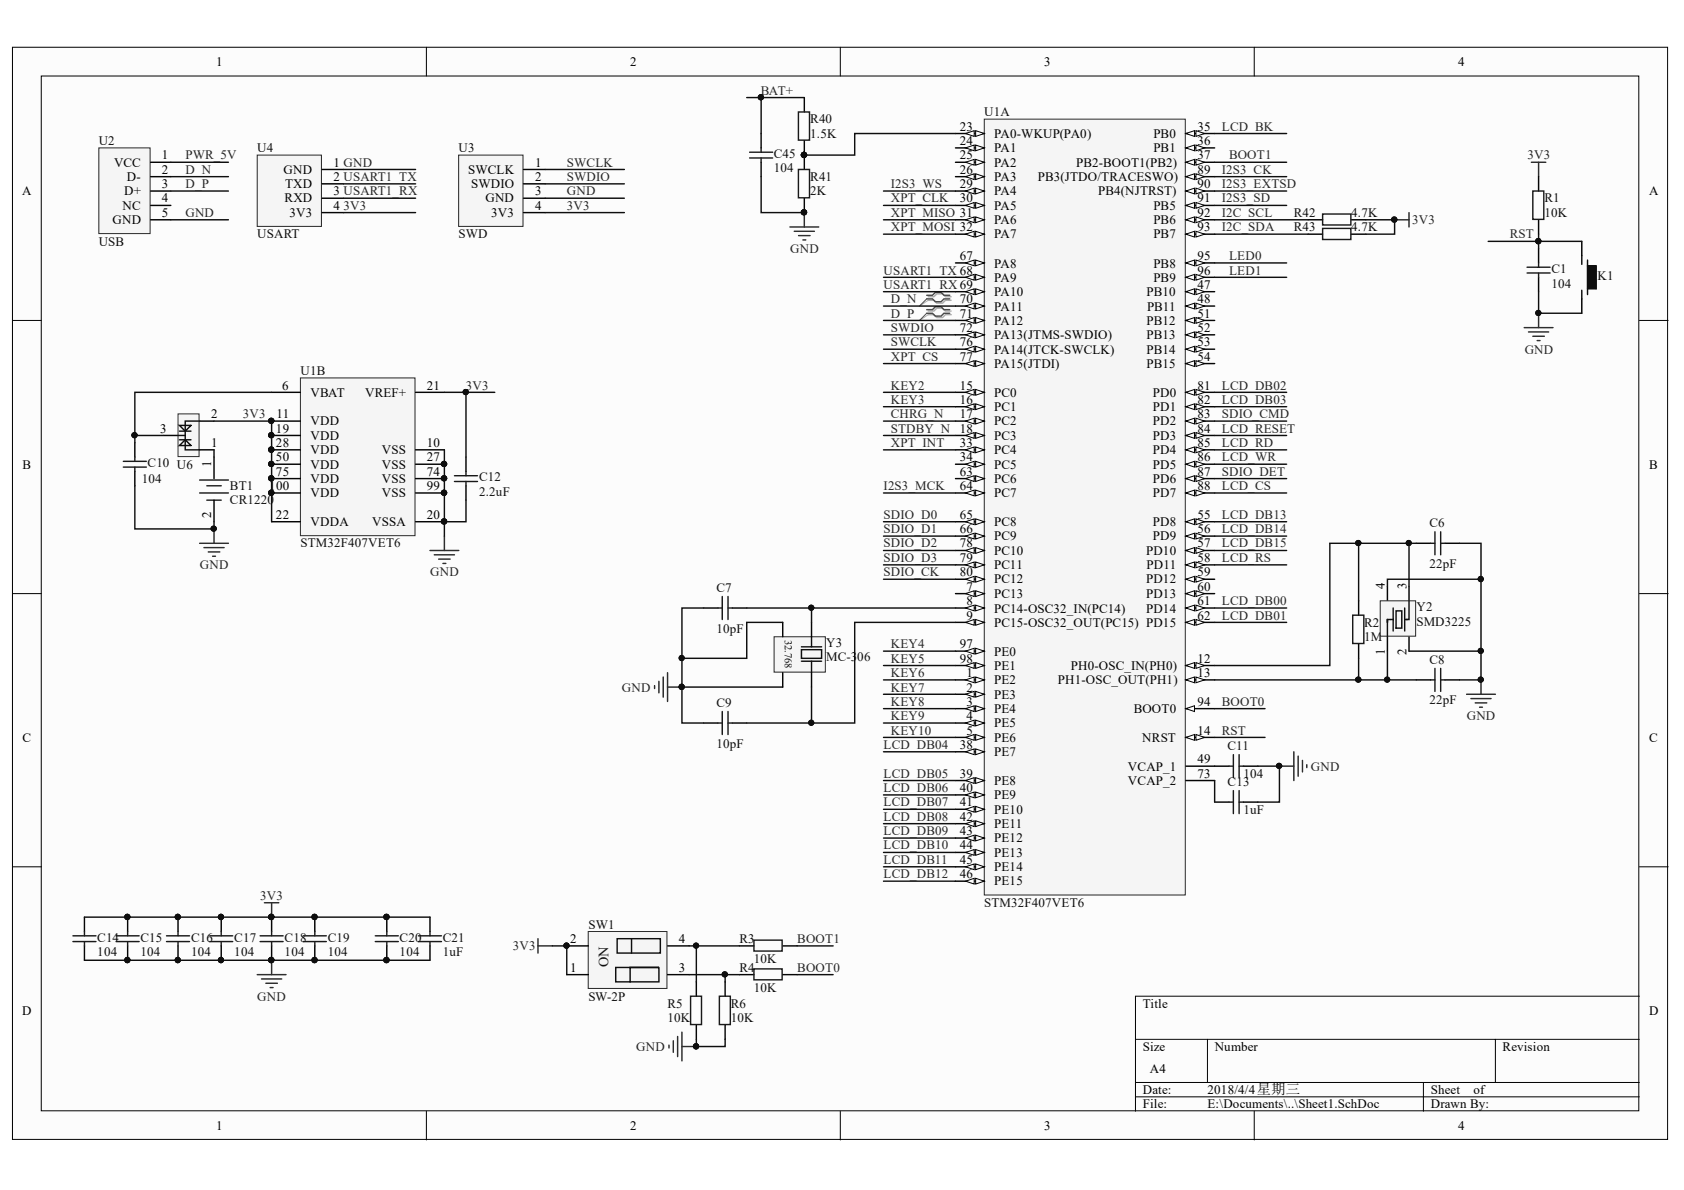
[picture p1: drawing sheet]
<svg xmlns="http://www.w3.org/2000/svg" width="297mm" height="210mm" viewBox="0 0 297 210" stroke-linecap="round" stroke-linejoin="round" font-family="sans-serif">
<defs><g id="words">
<text font-size="2.5" fill="#0e0e0e" x="107.3" y="170.6" transform="rotate(-90 107.3 170.6)">ON</text>
<g font-size="2.3">
<text x="38.1" y="11.6">1</text>
<text x="111.1" y="11.6">2</text>
<text x="184.2" y="11.6">3</text>
<text x="257.2" y="11.6">4</text>
<text x="169.3" y="23">23</text>
<text x="211.2" y="23">35</text>
<text x="20.1" y="29.4">VCC</text>
<text x="28.6" y="28.1">1</text>
<text x="58.8" y="29.4">1 GND</text>
<text x="94.4" y="29.4">1</text>
<text x="169.3" y="25.6">24</text>
<text x="169.3" y="28.1">25</text>
<text x="175.4" y="24.3">PA0-WKUP(PA0)</text>
<text x="175.4" y="26.8">PA1</text>
<text x="175.4" y="29.4">PA2</text>
<text x="189.8" y="29.4">PB2-BOOT1(PB2)</text>
<text x="203.4" y="24.3">PB0</text>
<text x="203.4" y="26.8">PB1</text>
<text x="211.2" y="25.6">36</text>
<text x="211.2" y="28.1">37</text>
<text x="3.9" y="34.4">A</text>
<text x="21.9" y="34.4">D+</text>
<text x="22.4" y="31.9">D-</text>
<text x="28.6" y="30.6">2</text>
<text x="28.6" y="33.2">3</text>
<text x="28.6" y="35.7">4</text>
<text x="50" y="30.6">GND</text>
<text x="50.2" y="35.7">RXD</text>
<text x="50.3" y="33.2">TXD</text>
<text x="58.8" y="31.9">2 USART1_TX</text>
<text x="58.8" y="34.4">3 USART1_RX</text>
<text x="82.6" y="30.6">SWCLK</text>
<text x="83.1" y="33.2">SWDIO</text>
<text x="85.6" y="35.7">GND</text>
<text x="94.4" y="31.9">2</text>
<text x="94.4" y="34.4">3</text>
<text x="169.3" y="30.6">26</text>
<text x="169.3" y="33.2">29</text>
<text x="169.3" y="35.7">30</text>
<text x="175.4" y="31.9">PA3</text>
<text x="175.4" y="34.4">PA4</text>
<text x="183.1" y="31.9">PB3(JTDO/TRACESWO)</text>
<text x="193.7" y="34.4">PB4(NJTRST)</text>
<text x="211.2" y="30.6">89</text>
<text x="211.2" y="33.2">90</text>
<text x="211.2" y="35.7">91</text>
<text x="290.9" y="34.4">A</text>
<text x="19.9" y="39.5">GND</text>
<text x="21.6" y="37">NC</text>
<text x="28.6" y="38.2">5</text>
<text x="51" y="38.2">3V3</text>
<text x="58.8" y="37">4</text>
<text x="86.6" y="38.2">3V3</text>
<text x="94.4" y="37">4</text>
<text x="175.4" y="37">PA5</text>
<text x="175.4" y="39.5">PA6</text>
<text x="203.4" y="37">PB5</text>
<text x="203.4" y="39.5">PB6</text>
<text x="211.2" y="38.2">92</text>
<text x="211.2" y="40.8">93</text>
<text x="169.3" y="45.9">67</text>
<text x="175.4" y="42">PA7</text>
<text x="175.4" y="47.2">PA8</text>
<text x="203.4" y="42">PB7</text>
<text x="203.4" y="47.2">PB8</text>
<text x="211.2" y="45.9">95</text>
<text x="169.3" y="53.5">70</text>
<text x="175.4" y="49.7">PA9</text>
<text x="175.4" y="52.3">PA10</text>
<text x="202.3" y="52.3">PB10</text>
<text x="203.4" y="49.7">PB9</text>
<text x="211.2" y="51">47</text>
<text x="211.2" y="53.5">48</text>
<text x="211.2" y="48.5">96</text>
<text x="169.3" y="56.1">71</text>
<text x="169.3" y="58.6">72</text>
<text x="175.4" y="54.8">PA11</text>
<text x="175.4" y="57.3">PA12</text>
<text x="175.4" y="59.8">PA13(JTMS-SWDIO)</text>
<text x="202.3" y="57.3">PB12</text>
<text x="202.3" y="59.8">PB13</text>
<text x="202.3" y="54.8">PB11</text>
<text x="211.2" y="56.1">51</text>
<text x="211.2" y="58.6">52</text>
<text x="169.3" y="61.1">76</text>
<text x="169.3" y="63.6">77</text>
<text x="175.4" y="62.4">PA14(JTCK-SWCLK)</text>
<text x="175.4" y="64.9">PA15(JTDI)</text>
<text x="202.3" y="62.4">PB14</text>
<text x="202.3" y="64.9">PB15</text>
<text x="211.2" y="61.1">53</text>
<text x="211.2" y="63.6">54</text>
<text x="49.8" y="68.7">6</text>
<text x="54.8" y="70">VBAT</text>
<text x="64.4" y="70">VREF+</text>
<text x="75.3" y="68.7">21</text>
<text x="169.3" y="68.7">15</text>
<text x="169.3" y="71.2">16</text>
<text x="175.4" y="70">PC0</text>
<text x="203.4" y="70">PD0</text>
<text x="211.2" y="68.7">81</text>
<text x="211.2" y="71.2">82</text>
<text x="28.2" y="76.3">3</text>
<text x="37.3" y="73.8">2</text>
<text x="48.7" y="76.3">19</text>
<text x="48.8" y="73.8">11</text>
<text x="54.8" y="75">VDD</text>
<text x="54.8" y="77.6">VDD</text>
<text x="169.3" y="73.8">17</text>
<text x="169.3" y="76.3">18</text>
<text x="175.4" y="72.5">PC1</text>
<text x="175.4" y="75">PC2</text>
<text x="175.4" y="77.6">PC3</text>
<text x="203.4" y="72.5">PD1</text>
<text x="203.4" y="75">PD2</text>
<text x="203.4" y="77.6">PD3</text>
<text x="211.2" y="73.8">83</text>
<text x="211.2" y="76.3">84</text>
<text x="4" y="82.6">B</text>
<text x="37.3" y="82.4" transform="rotate(-90 37.3 82.4)">1</text>
<text x="37.3" y="78.8">1</text>
<text x="48.7" y="78.8">28</text>
<text x="48.7" y="81.4">50</text>
<text x="48.7" y="83.9">75</text>
<text x="54.8" y="80.1">VDD</text>
<text x="54.8" y="82.6">VDD</text>
<text x="67.4" y="80.1">VSS</text>
<text x="67.4" y="82.6">VSS</text>
<text x="75.3" y="78.8">10</text>
<text x="75.3" y="81.4">27</text>
<text x="75.3" y="83.9">74</text>
<text x="169.3" y="78.8">33</text>
<text x="169.3" y="81.4">34</text>
<text x="169.3" y="83.9">63</text>
<text x="175.4" y="80.1">PC4</text>
<text x="175.4" y="82.6">PC5</text>
<text x="203.4" y="80.1">PD4</text>
<text x="203.4" y="82.6">PD5</text>
<text x="211.2" y="78.8">85</text>
<text x="211.2" y="81.4">86</text>
<text x="211.2" y="83.9">87</text>
<text x="290.9" y="82.6">B</text>
<text x="47.5" y="86.4">100</text>
<text x="54.8" y="85.2">VDD</text>
<text x="54.8" y="87.7">VDD</text>
<text x="67.4" y="85.2">VSS</text>
<text x="67.4" y="87.7">VSS</text>
<text x="75.3" y="86.4">99</text>
<text x="169.3" y="86.4">64</text>
<text x="175.4" y="85.2">PC6</text>
<text x="175.4" y="87.7">PC7</text>
<text x="203.4" y="85.2">PD6</text>
<text x="203.4" y="87.7">PD7</text>
<text x="211.2" y="86.4">88</text>
<text x="37.3" y="91.4" transform="rotate(-90 37.3 91.4)">2</text>
<text x="48.7" y="91.5">22</text>
<text x="54.8" y="92.8">VDDA</text>
<text x="65.7" y="92.8">VSSA</text>
<text x="75.3" y="91.5">20</text>
<text x="169.3" y="91.5">65</text>
<text x="169.3" y="94">66</text>
<text x="175.4" y="92.8">PC8</text>
<text x="175.4" y="95.3">PC9</text>
<text x="203.4" y="92.8">PD8</text>
<text x="203.4" y="95.3">PD9</text>
<text x="211.2" y="91.5">55</text>
<text x="211.2" y="94">56</text>
<text x="169.3" y="96.6">78</text>
<text x="169.3" y="99.1">79</text>
<text x="169.3" y="101.6">80</text>
<text x="175.4" y="97.8">PC10</text>
<text x="175.4" y="100.4">PC11</text>
<text x="202.2" y="97.8">PD10</text>
<text x="202.3" y="100.4">PD11</text>
<text x="211.2" y="96.6">57</text>
<text x="211.2" y="99.1">58</text>
<text x="211.2" y="101.6">59</text>
<text x="170.5" y="104.3">7</text>
<text x="170.5" y="106.8">8</text>
<text x="175.4" y="105.5">PC13</text>
<text x="175.4" y="102.9">PC12</text>
<text x="202.2" y="102.9">PD12</text>
<text x="202.2" y="105.5">PD13</text>
<text x="211.2" y="104.3">60</text>
<text x="211.2" y="106.8">61</text>
<text x="244.3" y="103.9" transform="rotate(-90 244.3 103.9)">4</text>
<text x="248.1" y="103.9" transform="rotate(-90 248.1 103.9)">3</text>
<text x="170.5" y="109.3">9</text>
<text x="175.4" y="108.1">PC14-OSC32_IN(PC14)</text>
<text x="175.4" y="110.6">PC15-OSC32_OUT(PC15) PD15</text>
<text x="202.2" y="108.1">PD14</text>
<text x="211.2" y="109.3">62</text>
<text x="169.3" y="114.4">97</text>
<text x="169.3" y="116.9">98</text>
<text x="170.5" y="119.4">1</text>
<text x="175.4" y="115.7">PE0</text>
<text x="175.4" y="118.2">PE1</text>
<text x="188.9" y="118.2">PH0-OSC_IN(PH0)</text>
<text x="211.2" y="116.9">12</text>
<text x="211.2" y="119.4">13</text>
<text x="244.3" y="115.5" transform="rotate(-90 244.3 115.5)">1</text>
<text x="248.1" y="115.5" transform="rotate(-90 248.1 115.5)">2</text>
<text x="170.5" y="122">2</text>
<text x="170.5" y="124.5">3</text>
<text x="175.4" y="120.7">PE2</text>
<text x="175.4" y="123.2">PE3</text>
<text x="175.4" y="125.8">PE4</text>
<text x="186.6" y="120.7">PH1-OSC_OUT(PH1)</text>
<text x="200" y="125.8">BOOT0</text>
<text x="211.2" y="124.5">94</text>
<text x="4" y="130.8">C</text>
<text x="170.5" y="127">4</text>
<text x="170.5" y="129.6">5</text>
<text x="175.4" y="128.3">PE5</text>
<text x="175.4" y="130.8">PE6</text>
<text x="201.5" y="130.8">NRST</text>
<text x="211.2" y="129.6">14</text>
<text x="290.9" y="130.8">C</text>
<text x="169.3" y="132.1">38</text>
<text x="169.3" y="137.2">39</text>
<text x="175.4" y="133.4">PE7</text>
<text x="199" y="135.9">VCAP_1</text>
<text x="211.2" y="134.6">49</text>
<text x="211.2" y="137.2">73</text>
<text x="169.3" y="139.7">40</text>
<text x="169.3" y="142.2">41</text>
<text x="175.4" y="138.4">PE8</text>
<text x="175.4" y="141">PE9</text>
<text x="175.4" y="143.5">PE10</text>
<text x="199" y="138.4">VCAP_2</text>
<text x="169.3" y="144.8">42</text>
<text x="169.3" y="147.3">43</text>
<text x="169.3" y="149.8">44</text>
<text x="175.4" y="146">PE11</text>
<text x="175.4" y="148.6">PE12</text>
<text x="169.3" y="152.4">45</text>
<text x="169.3" y="154.9">46</text>
<text x="175.4" y="151.1">PE13</text>
<text x="175.4" y="153.6">PE14</text>
<text x="175.4" y="156.2">PE15</text>
<text x="100.6" y="166.4">2</text>
<text x="119.8" y="166.4">4</text>
<text x="100.6" y="171.5">1</text>
<text x="119.8" y="171.5">3</text>
<text x="3.9" y="179">D</text>
<text x="201.6" y="177.8">Title</text>
<text x="290.9" y="179">D</text>
<text x="201.6" y="185.4">Size</text>
<text x="214.3" y="185.4">Number</text>
<text x="265.1" y="185.4">Revision</text>
<text x="202.8" y="189.2">A4</text>
<text x="201.6" y="193">Date:</text>
<text x="201.6" y="195.5">File:</text>
<text x="213" y="193">2018/4/4星期三</text>
<text x="213" y="195.5">E:\Documents\..\Sheet1.SchDoc</text>
<text x="252.4" y="193">Sheet</text>
<text x="252.4" y="195.5">Drawn By:</text>
<text x="259.9" y="193">of</text>
<text x="38.1" y="199.3">1</text>
<text x="111.1" y="199.3">2</text>
<text x="184.2" y="199.3">3</text>
<text x="257.2" y="199.3">4</text>
</g>
<g font-size="2.3" fill="#262626">
<text x="134.2" y="16.7">BAT+</text>
<text x="215.5" y="23">LCD_BK</text>
<text x="32.7" y="28.1">PWR_5V</text>
<text x="100" y="29.4">SWCLK</text>
<text x="216.8" y="28.1">BOOT1</text>
<text x="269.4" y="28.1">3V3</text>
<text x="32.7" y="30.6">D_N</text>
<text x="32.7" y="33.2">D_P</text>
<text x="100" y="34.4">GND</text>
<text x="100" y="31.9">SWDIO</text>
<text x="157.1" y="33.2">I2S3_WS</text>
<text x="157.1" y="35.7">XPT_CLK</text>
<text x="215.5" y="30.6">I2S3_CK</text>
<text x="215.5" y="33.2">I2S3_EXTSD</text>
<text x="215.5" y="35.7">I2S3_SD</text>
<text x="32.7" y="38.2">GND</text>
<text x="60.6" y="37">3V3</text>
<text x="100" y="37">3V3</text>
<text x="157.1" y="40.8">XPT_MOSI 32</text>
<text x="157.1" y="38.2">XPT_MISO 31</text>
<text x="215.5" y="38.2">I2C_SCL</text>
<text x="215.5" y="40.8">I2C_SDA</text>
<text x="249.1" y="39.5">3V3</text>
<text x="139.4" y="44.7">GND</text>
<text x="216.8" y="45.9">LED0</text>
<text x="266.3" y="42">RST</text>
<text x="155.9" y="48.5">USART1_TX 68</text>
<text x="155.9" y="51">USART1_RX 69</text>
<text x="157.1" y="53.5">D_N</text>
<text x="216.8" y="48.5">LED1</text>
<text x="157.1" y="56.1">D_P</text>
<text x="157.1" y="58.6">SWDIO</text>
<text x="157.1" y="61.1">SWCLK</text>
<text x="157.1" y="63.6">XPT_CS</text>
<text x="268.9" y="62.4">GND</text>
<text x="82.2" y="68.7">3V3</text>
<text x="157.1" y="68.7">KEY2</text>
<text x="157.1" y="71.2">KEY3</text>
<text x="215.5" y="68.7">LCD_DB02</text>
<text x="215.5" y="71.2">LCD_DB03</text>
<text x="42.9" y="73.8">3V3</text>
<text x="157.1" y="73.8">CHRG_N</text>
<text x="157.1" y="76.3">STDBY_N</text>
<text x="215.5" y="73.8">SDIO_CMD</text>
<text x="215.5" y="76.3">LCD_RESET</text>
<text x="157.1" y="78.8">XPT_INT</text>
<text x="215.5" y="81.4">LCD_WR</text>
<text x="215.5" y="78.8">LCD_RD</text>
<text x="215.5" y="83.9">SDIO_DET</text>
<text x="155.9" y="86.4">I2S3_MCK</text>
<text x="215.5" y="86.4">LCD_CS</text>
<text x="155.9" y="91.5">SDIO_D0</text>
<text x="155.9" y="94">SDIO_D1</text>
<text x="215.5" y="91.5">LCD_DB13</text>
<text x="215.5" y="94">LCD_DB14</text>
<text x="35.2" y="100.4">GND</text>
<text x="75.9" y="101.6">GND</text>
<text x="155.9" y="96.6">SDIO_D2</text>
<text x="155.9" y="99.1">SDIO_D3</text>
<text x="155.9" y="101.6">SDIO_CK</text>
<text x="215.5" y="96.6">LCD_DB15</text>
<text x="215.5" y="99.1">LCD_RS</text>
<text x="215.5" y="106.8">LCD_DB00</text>
<text x="215.5" y="109.3">LCD_DB01</text>
<text x="157.1" y="114.4">KEY4</text>
<text x="157.1" y="116.9">KEY5</text>
<text x="157.1" y="119.4">KEY6</text>
<text x="109.7" y="122">GND</text>
<text x="157.1" y="122">KEY7</text>
<text x="157.1" y="124.5">KEY8</text>
<text x="215.5" y="124.5">BOOT0</text>
<text x="157.1" y="127">KEY9</text>
<text x="157.1" y="129.6">KEY10</text>
<text x="215.5" y="129.6">RST</text>
<text x="258.7" y="127">GND</text>
<text x="155.9" y="132.1">LCD_DB04</text>
<text x="155.9" y="137.2">LCD_DB05</text>
<text x="231.2" y="135.9">GND</text>
<text x="155.9" y="139.7">LCD_DB06</text>
<text x="155.9" y="142.2">LCD_DB07</text>
<text x="155.9" y="144.8">LCD_DB08</text>
<text x="155.9" y="147.3">LCD_DB09</text>
<text x="155.9" y="149.8">LCD_DB10</text>
<text x="155.9" y="152.4">LCD_DB11</text>
<text x="155.9" y="154.9">LCD_DB12</text>
<text x="45.9" y="158.7">3V3</text>
<text x="90.4" y="167.7">3V3</text>
<text x="140.6" y="166.4">BOOT1</text>
<text x="140.6" y="171.5">BOOT0</text>
<text x="45.4" y="176.5">GND</text>
<text x="112.2" y="185.4">GND</text>
</g>
<g font-size="2.3" fill="#0e0e0e">
<text x="142.9" y="21.8">R40</text>
<text x="173.6" y="20.5">U1A</text>
<text x="17.4" y="25.6">U2</text>
<text x="45.4" y="26.8">U4</text>
<text x="80.9" y="26.8">U3</text>
<text x="136.5" y="27.9">C45</text>
<text x="142.9" y="24.3">1.5K</text>
<text x="136.5" y="30.4">104</text>
<text x="142.9" y="34.4">2K</text>
<text x="142.9" y="31.9">R41</text>
<text x="272.4" y="35.7">R1</text>
<text x="228.2" y="40.8">R43</text>
<text x="228.2" y="38.2">R42</text>
<text x="238.3" y="40.8">4.7K</text>
<text x="238.3" y="38.2">4.7K</text>
<text x="272.4" y="38.2">10K</text>
<text x="17.4" y="43.4">USB</text>
<text x="45.4" y="42">USART</text>
<text x="80.9" y="42">SWD</text>
<text x="273.7" y="50.7">104</text>
<text x="273.7" y="48.2">C1</text>
<text x="281.8" y="49.5">K1</text>
<text x="53" y="66.2">U1B</text>
<text x="26" y="82.4">C10 U6</text>
<text x="25" y="85.2">104</text>
<text x="40.6" y="86.4">BT1</text>
<text x="40.6" y="89">CR1220</text>
<text x="84.5" y="87.5">2.2uF</text>
<text x="84.5" y="84.9">C12</text>
<text x="252.1" y="93">C6</text>
<text x="53" y="96.6">STM32F407VET6</text>
<text x="252.1" y="100.1">22pF</text>
<text x="126.4" y="104.5">C7</text>
<text x="249.8" y="107.8">Y2</text>
<text x="126.4" y="111.6">10pF</text>
<text x="240.6" y="113.1">1M</text>
<text x="240.6" y="110.6">R2</text>
<text x="249.8" y="110.3">SMD3225</text>
<text x="145.7" y="114.1">Y3</text>
<text x="145.7" y="116.7">MC-3</text>
<text x="151.2" y="116.7">06</text>
<text x="252.1" y="117.2">C8</text>
<text x="126.4" y="124.8">C9</text>
<text x="252.1" y="124.3">22pF</text>
<text x="126.4" y="131.9">10pF</text>
<text x="216.5" y="132.4">C11</text>
<text x="219.3" y="137.2">104</text>
<text x="216.5" y="138.7">C13</text>
<text x="219.3" y="143.5">1uF</text>
<text x="173.6" y="160">STM32F407VET6</text>
<text x="17.2" y="166.1">C14</text>
<text x="24.8" y="166.1">C15</text>
<text x="33.7" y="166.1">C16</text>
<text x="41.3" y="166.1">C17</text>
<text x="50.2" y="166.1">C18</text>
<text x="57.8" y="166.1">C19</text>
<text x="70.5" y="166.1">C20</text>
<text x="78.1" y="166.1">C21</text>
<text x="103.8" y="163.9">SW1</text>
<text x="130.4" y="166.4">R3</text>
<text x="17.2" y="168.7">104</text>
<text x="24.8" y="168.7">104</text>
<text x="33.7" y="168.7">104</text>
<text x="41.3" y="168.7">104</text>
<text x="50.2" y="168.7">104</text>
<text x="57.8" y="168.7">104</text>
<text x="70.5" y="168.7">104</text>
<text x="78.1" y="168.7">1uF</text>
<text x="130.4" y="171.5">R4</text>
<text x="132.9" y="169.9">10K</text>
<text x="103.8" y="176.5">SW-2P</text>
<text x="117.7" y="177.8">R5</text>
<text x="128.9" y="177.8">R6</text>
<text x="132.9" y="175">10K</text>
<text x="117.7" y="180.3">10K</text>
<text x="128.9" y="180.3">10K</text>
</g>
<text font-size="1.9" fill="#0e0e0e" x="138.4" y="112.9" transform="rotate(90 138.4 112.9)">32.768</text>
</g></defs>
<g fill="#fcfcfc" stroke="#000" stroke-width=".18">
<path d="M2.2 8.3h291.9v192.7h-291.9z"/>
<path d="M7.3 13.4h281.8v182.5h-281.8z"/>
</g>
<g fill="none" stroke="#000" stroke-width=".18">
<path d="M75.2 8.3v5.1M148.2 8.3v5.1M221.2 8.3v5.1M2.2 56.5h5.1M289.2 56.5h5M2.2 104.7h5.1M289.2 104.7h5M2.2 152.9h5.1M289.2 152.9h5M289.2 175.7h-88.9v20.3M75.2 196v5.1M148.2 196v5.1"/>
<path d="M200.3 183.3h88.9M200.3 190.9h88.9M200.3 193.5h88.9M213 183.3v7.6M221.2 196v5.1M251.1 190.9v5.1M263.8 183.3v7.6"/>
</g>
<path d="M35.2 95.8h5.1M36 96.6h3.5M36.7 97.4h2.1M37.5 98.1h.5M37.8 93.3v2.5M75.8 97.1h5.1M76.6 97.9h3.6M77.4 98.6h2M78.1 99.4h.5M78.4 94.6v2.5" fill="none" stroke="#262626" stroke-width=".25"/>
<circle cx="37.7" cy="93.2" r=".46" fill="#0e0e0e" stroke="#0e0e0e" stroke-width=".18"/>
<path d="M17.4 26.1h9.1v15.1h-9.1z" fill="#f5f5f5" stroke="#262626" stroke-width=".18"/>
<path d="M26.6 28.6h3.5M26.6 31.2h3.5M26.6 33.7h3.5M26.6 36.2h3.5M26.6 38.8h3.5M249.8 95.8h2.5M254.9 95.8h2.5M239.6 106v2.5M239.6 113.6v2.5M249.8 119.9h2.5M254.9 119.9h2.5" fill="none" stroke="#000" stroke-width=".25"/>
<path d="M252.3 95.8h.8M253.1 93.8v4.1M254.1 93.8v4.1M254.1 95.8h.8M238.6 108.5h2v5h-2zM252.3 119.9h.8M253.1 117.9v4.1M254.1 117.9v4.1M254.1 119.9h.8" fill="none" stroke="#1c1c1c" stroke-width=".25"/>
<path d="M103.8 164.3h13.8v10.1h-13.8z" fill="#f5f5f5" stroke="#262626" stroke-width=".18"/>
<path d="M279 45.1v1.5M279 51.2v1.5M280 46.9h1.5v4h-1.5M280 45.9v6.1M108.9 165.6h7.6v2.5h-7.6zM111.4 165.6v2.5M116.2 170.6v2.6h-7.6v-2.6h7.6h-5.1v2.6" fill="none" stroke="#0e0e0e" stroke-width=".25"/>
<g fill="none" stroke="#000" stroke-width=".25">
<path d="M271.4 31.2v2.5M271.4 38.8v2.5M271.4 43.8v2.6M271.4 48.9v2.6M279 42.6v2.5M279 52.7v2.6M28.9 76.8h2.5M35.2 79.3h2.6M35.2 74.3h2.6M100 171.9h3.8M100 166.8h3.8M117.7 171.9h3.9"/>
<path d="M117.7 166.8h3.9M122.8 173.2v2.5M127.9 173.2v2.5M130.4 171.9h2.6M130.4 166.8h2.6M138.1 171.9h2.5M138.1 166.8h2.5M122.8 180.8v2.5M127.9 180.8v2.5"/>
</g>
<g fill="#0e0e0e" stroke="#0e0e0e" stroke-width=".18">
<path d="M280 46.9h1.4v3.9h-1.4z"/>
<circle cx="99.9" cy="166.8" r=".46"/>
<circle cx="122.8" cy="184.6" r=".46"/>
<circle cx="261.2" cy="119.9" r=".46"/>
<circle cx="271.3" cy="55.2" r=".46"/>
</g>
<path d="M270.4 33.7h1.9v5h-1.9zM269.4 48.2h4M269.4 47.1h4M271.4 46.4v.7M271.4 48.2v.7M121.8 175.7h1.9v5h-1.9zM126.9 175.7h1.9v5h-1.9zM133 165.8h5v2h-5zM133 170.9h5v1.9h-5z" fill="none" stroke="#1c1c1c" stroke-width=".25"/>
<g fill="none" stroke="#262626" stroke-width=".25">
<path d="M270.1 28.6h2.6M271.4 28.6v2.6M268.9 57.8h5M269.6 58.6h3.6M270.4 59.3h2M271.4 55.3v2.5M271.1 60.1h.5M261.2 119.9v2.6M258.7 122.5h5.1M259.5 123.2h3.5M260.2 124h2M261 124.7h.5"/>
<path d="M94.9 165.6v2.5M94.9 166.8h2.5M118 184.3v.6M118.8 183.6v2M119.5 182.8v3.6M120.3 182.1v5M120.3 184.6h2.5"/>
</g>
<path d="M163.7 52.3h1l.5-.5h1.1l.5 .5h1M163.7 53h1l.5 .5h1.1l.5-.5h1M163.7 54.9h1l.5-.5h1.1l.5 .5h1M163.7 55.5h1l.5 .5h1.1l.5-.5h1" fill="none" stroke="#aeaeae" stroke-width=".25"/>
<path d="M163.7 53l-1.5 1M163.7 55.5l-1.5 1" fill="none" stroke="#aeaeae" stroke-width=".18"/>
<path d="M163.5 52.1h1l.5-.5h1l.5 .5h1M163.5 52.7h1l.5 .5h1l.5-.5h1M163.5 54.6h1l.5-.5h1l.5 .5h1M163.5 55.3h1l.5 .5h1l.5-.5h1" fill="none" stroke="#4c4c4c" stroke-width=".25"/>
<path d="M163.5 52.7l-1.3 1.3M163.5 55.3l-1.3 1.2" fill="none" stroke="#4c4c4c" stroke-width=".18"/>
<path d="M31.4 73h3.7v7.5h-3.7z" fill="#f5f5f5" stroke="#262626" stroke-width=".18"/>
<path d="M31.4 76.8h1.3M31.7 75h2l-1 1.1zM31.7 78.6l1-1 1 1zM31.7 76.1h2M31.7 77.6h2M35.2 74.3h-2.5v5h2.5" fill="none" stroke="#0e0e0e" stroke-width=".25"/>
<path d="M35.2 84.7h5.1M35.2 87h5.1M36.5 85.7h2.5M36.5 88.2h2.5" fill="none" stroke="#1c1c1c" stroke-width=".25"/>
<path d="M37.8 80.6v3.8M37.8 88.2v3.8" fill="none" stroke="#000" stroke-width=".25"/>
<path d="M136.5 112.3h9.1v6.3h-9.1z" fill="#f5f5f5" stroke="#262626" stroke-width=".18"/>
<path d="M141.4 114.6h3.5v1.5h-3.5zM141.4 114.1h3.5M141.4 116.6h3.5M143.1 112.3v1.8M143.1 116.6v2.1" fill="none" stroke="#0e0e0e" stroke-width=".25"/>
<g fill="none" stroke="#000" stroke-width=".25">
<path d="M23.8 78.1v2.5M23.8 83.2v2.5M82.2 80.6v2.6M82.2 85.7v2.5M124.1 107.2h2.5M129.2 107.2h2.5M138.1 109.8v2.5M138.1 118.7v2.5M143.1 109.8v2.5M143.1 118.7v2.5M124.1 127.5h2.5M129.2 127.5h2.5"/>
<path d="M214.3 135.1h2.5M219.3 135.1h2.6M214.3 141.5h2.5M219.3 141.5h2.6M14.9 161.8v2.5M14.9 166.8v2.6M22.5 161.8v2.5M22.5 166.8v2.6M31.4 161.8v2.5M31.4 166.8v2.6M39 161.8v2.5M39 166.8v2.6"/>
<path d="M47.9 161.8v2.5M47.9 166.8v2.6M55.5 161.8v2.5M55.5 166.8v2.6M68.2 161.8v2.5M68.2 166.8v2.6M75.8 161.8v2.5M75.8 166.8v2.6"/>
</g>
<g fill="none" stroke="#1c1c1c" stroke-width=".25">
<path d="M21.8 81.4h4M21.8 82.4h4M23.8 80.6v.8M23.8 82.4v.8M80.2 83.9h4M80.2 84.9h4M82.2 83.2v.7M82.2 84.9v.8M126.6 107.2h.8M127.4 105.2v4.1M128.4 105.2v4.1M128.4 107.2h.8"/>
<path d="M126.6 127.5h.8M127.4 125.5v4.1M128.4 125.5v4.1M128.4 127.5h.8M216.8 135.1h.8M217.6 133.1v4.1M217.6 139.5v4M218.6 133.1v4.1M218.6 139.5v4M218.6 135.1h.7M216.8 141.5h.8M218.6 141.5h.7"/>
<path d="M12.9 166.1h4M12.9 165.1h4M14.9 164.3v.8M14.9 166.1v.7M20.5 166.1h4M20.5 165.1h4M22.5 164.3v.8M22.5 166.1v.7M29.4 166.1h4M29.4 165.1h4M31.4 164.3v.8M31.4 166.1v.7"/>
<path d="M37 166.1h4.1M37 165.1h4.1M39 164.3v.8M39 166.1v.7M45.9 166.1h4M45.9 165.1h4M47.9 164.3v.8M47.9 166.1v.7M53.5 166.1h4.1M53.5 165.1h4.1M55.5 164.3v.8M55.5 166.1v.7"/>
<path d="M66.2 166.1h4.1M66.2 165.1h4.1M68.2 164.3v.8M68.2 166.1v.7M73.8 166.1h4.1M73.8 165.1h4.1M75.8 164.3v.8M75.8 166.1v.7"/>
</g>
<g fill="none" stroke="#262626" stroke-width=".25">
<path d="M117 119.4v3.6M117.7 118.7v5M115.5 120.9v.5M116.2 120.2v2M117.7 121.2h2.6M225.7 135.1h2.5M228.2 132.6v5.1M229 133.4v3.5M229.7 134.1v2.1M230.5 134.9v.5M46.6 159.2h2.6M47.9 159.2v2.6"/>
<path d="M45.4 171.9h5M46.1 172.7h3.6M46.9 173.4h2M47.7 174.2h.5M47.9 169.4v2.5"/>
</g>
<g fill="#0e0e0e" stroke="#0e0e0e" stroke-width=".18">
<circle cx="120.2" cy="121.2" r=".46"/>
<circle cx="82.1" cy="69.2" r=".46"/>
<circle cx="225.6" cy="135.1" r=".46"/>
<circle cx="22.5" cy="161.7" r=".46"/>
<circle cx="22.5" cy="169.3" r=".46"/>
<circle cx="31.3" cy="161.7" r=".46"/>
<circle cx="31.3" cy="169.3" r=".46"/>
<circle cx="39" cy="161.7" r=".46"/>
<circle cx="39" cy="169.3" r=".46"/>
<circle cx="47.8" cy="161.7" r=".47"/>
<circle cx="47.8" cy="169.3" r=".47"/>
<circle cx="55.5" cy="161.7" r=".46"/>
<circle cx="55.5" cy="169.3" r=".46"/>
<circle cx="68.2" cy="169.3" r=".47"/>
<circle cx="68.2" cy="161.7" r=".47"/>
</g>
<path d="M45.4 27.4h11.3v12.5h-11.3z" fill="#f5f5f5" stroke="#262626" stroke-width=".18"/>
<path d="M56.8 29.9h3.8M56.8 32.4h3.8M56.8 35h3.8M56.8 37.5h3.8" fill="none" stroke="#000" stroke-width=".25"/>
<path d="M80.9 27.4h11.4v12.5h-11.4z" fill="#f5f5f5" stroke="#262626" stroke-width=".18"/>
<path d="M92.4 29.9h3.8M92.4 32.4h3.8M92.4 35h3.8M92.4 37.5h3.8M244.7 103.4v2.6M244.7 112.3v2.6M248.5 103.4v2.6M248.5 112.3v2.6" fill="none" stroke="#000" stroke-width=".25"/>
<path d="M243.5 106h6.2v6.2h-6.2z" fill="#f5f5f5" stroke="#262626" stroke-width=".18"/>
<path d="M244.7 109.3v3M245.7 109.3h-1v.5M245.7 107.2v4.1M246.2 107.8h1.1v3h-1.1zM247.8 109.3h.5M247.8 107.2v4.1M248.5 106v3.3h-.5" fill="none" stroke="#0e0e0e" stroke-width=".25"/>
<path d="M141.9 17.2v2.5M134.3 23.6v2.5M134.3 28.6v2.6M141.9 24.8v5.1M141.9 35v2.5M230.8 38.8h2.5M238.4 38.8h2.5M230.8 41.3h2.5M238.4 41.3h2.5" fill="none" stroke="#000" stroke-width=".25"/>
<path d="M140.8 19.7h2v5h-2zM132.2 27.9h4.1M132.2 26.8h4.1M134.3 26.1v.7M134.3 27.9v.7M140.8 29.9h2v5h-2zM233.3 37.8h5v1.9h-5zM233.3 40.3h5v1.9h-5z" fill="none" stroke="#1c1c1c" stroke-width=".25"/>
<path d="M141.9 37.5v2.5M246 38.8h2.5M248.5 37.5v2.5M139.3 40h5.1M140.1 40.8h3.6M140.9 41.6h2M141.6 42.3h.5" fill="none" stroke="#262626" stroke-width=".25"/>
<g fill="#0e0e0e" stroke="#0e0e0e" stroke-width=".18">
<circle cx="245.9" cy="38.7" r=".47"/>
<circle cx="141.8" cy="27.3" r=".47"/>
<circle cx="141.8" cy="37.5" r=".46"/>
<circle cx="134.2" cy="17.2" r=".46"/>
</g>
<path d="M173.6 21h35.5v136.9h-35.5z" fill="#f5f5f5" stroke="#262626" stroke-width=".18"/>
<path d="M168.5 23.6h5.1" fill="none" stroke="#000" stroke-width=".25"/>
<path d="M172.1 23l1.5 .6-1.5 .5z" fill="#fcfcfc"/>
<path d="M172.1 23l1.5 .6-1.5 .5z" fill="none" stroke="#000" stroke-width=".18"/>
<path d="M170.3 23.6l1.5-.6v1.1z" fill="#fcfcfc"/>
<path d="M170.3 23.6l1.5-.6v1.1z" fill="none" stroke="#000" stroke-width=".18"/>
<path d="M168.5 26.1h5.1" fill="none" stroke="#000" stroke-width=".25"/>
<path d="M172.1 25.6l1.5 .5-1.5 .5z" fill="#fcfcfc"/>
<path d="M172.1 25.6l1.5 .5-1.5 .5z" fill="none" stroke="#000" stroke-width=".18"/>
<path d="M170.3 26.1l1.5-.5v1z" fill="#fcfcfc"/>
<path d="M170.3 26.1l1.5-.5v1z" fill="none" stroke="#000" stroke-width=".18"/>
<path d="M168.5 28.6h5.1" fill="none" stroke="#000" stroke-width=".25"/>
<path d="M172.1 28.1l1.5 .5-1.5 .5z" fill="#fcfcfc"/>
<path d="M172.1 28.1l1.5 .5-1.5 .5z" fill="none" stroke="#000" stroke-width=".18"/>
<path d="M170.3 28.6l1.5-.5v1z" fill="#fcfcfc"/>
<path d="M170.3 28.6l1.5-.5v1z" fill="none" stroke="#000" stroke-width=".18"/>
<path d="M168.5 31.2h5.1" fill="none" stroke="#000" stroke-width=".25"/>
<path d="M172.1 30.7l1.5 .5-1.5 .5z" fill="#fcfcfc"/>
<path d="M172.1 30.7l1.5 .5-1.5 .5z" fill="none" stroke="#000" stroke-width=".18"/>
<path d="M170.3 31.2l1.5-.5v1z" fill="#fcfcfc"/>
<path d="M170.3 31.2l1.5-.5v1z" fill="none" stroke="#000" stroke-width=".18"/>
<path d="M168.5 33.7h5.1" fill="none" stroke="#000" stroke-width=".25"/>
<path d="M172.1 33.2l1.5 .5-1.5 .5z" fill="#fcfcfc"/>
<path d="M172.1 33.2l1.5 .5-1.5 .5z" fill="none" stroke="#000" stroke-width=".18"/>
<path d="M170.3 33.7l1.5-.5v1z" fill="#fcfcfc"/>
<path d="M170.3 33.7l1.5-.5v1z" fill="none" stroke="#000" stroke-width=".18"/>
<path d="M168.5 36.2h5.1" fill="none" stroke="#000" stroke-width=".25"/>
<path d="M172.1 35.7l1.5 .5-1.5 .5z" fill="#fcfcfc"/>
<path d="M172.1 35.7l1.5 .5-1.5 .5z" fill="none" stroke="#000" stroke-width=".18"/>
<path d="M170.3 36.2l1.5-.5v1z" fill="#fcfcfc"/>
<path d="M170.3 36.2l1.5-.5v1z" fill="none" stroke="#000" stroke-width=".18"/>
<path d="M168.5 38.8h5.1" fill="none" stroke="#000" stroke-width=".25"/>
<path d="M172.1 38.3l1.5 .5-1.5 .5z" fill="#fcfcfc"/>
<path d="M172.1 38.3l1.5 .5-1.5 .5z" fill="none" stroke="#000" stroke-width=".18"/>
<path d="M170.3 38.8l1.5-.5v1z" fill="#fcfcfc"/>
<path d="M170.3 38.8l1.5-.5v1z" fill="none" stroke="#000" stroke-width=".18"/>
<path d="M168.5 41.3h5.1" fill="none" stroke="#000" stroke-width=".25"/>
<path d="M172.1 40.8l1.5 .5-1.5 .5z" fill="#fcfcfc"/>
<path d="M172.1 40.8l1.5 .5-1.5 .5z" fill="none" stroke="#000" stroke-width=".18"/>
<path d="M170.3 41.3l1.5-.5v1z" fill="#fcfcfc"/>
<path d="M170.3 41.3l1.5-.5v1z" fill="none" stroke="#000" stroke-width=".18"/>
<path d="M209.2 23.6h5.1" fill="none" stroke="#000" stroke-width=".25"/>
<path d="M209.2 23.6l1.5-.6v1.1z" fill="#fcfcfc"/>
<path d="M209.2 23.6l1.5-.6v1.1z" fill="none" stroke="#000" stroke-width=".18"/>
<path d="M210.9 23l1.6 .6-1.6 .5z" fill="#fcfcfc"/>
<path d="M210.9 23l1.6 .6-1.6 .5z" fill="none" stroke="#000" stroke-width=".18"/>
<path d="M209.2 26.1h5.1" fill="none" stroke="#000" stroke-width=".25"/>
<path d="M209.2 26.1l1.5-.5v1z" fill="#fcfcfc"/>
<path d="M209.2 26.1l1.5-.5v1z" fill="none" stroke="#000" stroke-width=".18"/>
<path d="M210.9 25.6l1.6 .5-1.6 .5z" fill="#fcfcfc"/>
<path d="M210.9 25.6l1.6 .5-1.6 .5z" fill="none" stroke="#000" stroke-width=".18"/>
<path d="M209.2 51.5h5.1" fill="none" stroke="#000" stroke-width=".25"/>
<path d="M209.2 51.5l1.5-.6v1.1z" fill="#fcfcfc"/>
<path d="M209.2 51.5l1.5-.6v1.1z" fill="none" stroke="#000" stroke-width=".18"/>
<path d="M210.9 50.9l1.6 .6-1.6 .5z" fill="#fcfcfc"/>
<path d="M210.9 50.9l1.6 .6-1.6 .5z" fill="none" stroke="#000" stroke-width=".18"/>
<path d="M209.2 54h5.1" fill="none" stroke="#000" stroke-width=".25"/>
<path d="M209.2 54l1.5-.5v1z" fill="#fcfcfc"/>
<path d="M209.2 54l1.5-.5v1z" fill="none" stroke="#000" stroke-width=".18"/>
<path d="M210.9 53.5l1.6 .5-1.6 .5z" fill="#fcfcfc"/>
<path d="M210.9 53.5l1.6 .5-1.6 .5z" fill="none" stroke="#000" stroke-width=".18"/>
<path d="M209.2 56.5h5.1" fill="none" stroke="#000" stroke-width=".25"/>
<path d="M209.2 56.5l1.5-.5v1z" fill="#fcfcfc"/>
<path d="M209.2 56.5l1.5-.5v1z" fill="none" stroke="#000" stroke-width=".18"/>
<path d="M210.9 56l1.6 .5-1.6 .5z" fill="#fcfcfc"/>
<path d="M210.9 56l1.6 .5-1.6 .5z" fill="none" stroke="#000" stroke-width=".18"/>
<path d="M209.2 59.1h5.1" fill="none" stroke="#000" stroke-width=".25"/>
<path d="M209.2 59.1l1.5-.5v1z" fill="#fcfcfc"/>
<path d="M209.2 59.1l1.5-.5v1z" fill="none" stroke="#000" stroke-width=".18"/>
<path d="M210.9 58.6l1.6 .5-1.6 .5z" fill="#fcfcfc"/>
<path d="M210.9 58.6l1.6 .5-1.6 .5z" fill="none" stroke="#000" stroke-width=".18"/>
<path d="M209.2 61.6h5.1" fill="none" stroke="#000" stroke-width=".25"/>
<path d="M209.2 61.6l1.5-.5v1z" fill="#fcfcfc"/>
<path d="M209.2 61.6l1.5-.5v1z" fill="none" stroke="#000" stroke-width=".18"/>
<path d="M210.9 61.1l1.6 .5-1.6 .5z" fill="#fcfcfc"/>
<path d="M210.9 61.1l1.6 .5-1.6 .5z" fill="none" stroke="#000" stroke-width=".18"/>
<path d="M209.2 64.1h5.1" fill="none" stroke="#000" stroke-width=".25"/>
<path d="M209.2 64.1l1.5-.5v1z" fill="#fcfcfc"/>
<path d="M209.2 64.1l1.5-.5v1z" fill="none" stroke="#000" stroke-width=".18"/>
<path d="M210.9 63.6l1.6 .5-1.6 .5z" fill="#fcfcfc"/>
<path d="M210.9 63.6l1.6 .5-1.6 .5z" fill="none" stroke="#000" stroke-width=".18"/>
<path d="M168.5 46.4h5.1" fill="none" stroke="#000" stroke-width=".25"/>
<path d="M172.1 45.9l1.5 .5-1.5 .5z" fill="#fcfcfc"/>
<path d="M172.1 45.9l1.5 .5-1.5 .5z" fill="none" stroke="#000" stroke-width=".18"/>
<path d="M170.3 46.4l1.5-.5v1z" fill="#fcfcfc"/>
<path d="M170.3 46.4l1.5-.5v1z" fill="none" stroke="#000" stroke-width=".18"/>
<path d="M168.5 48.9h5.1" fill="none" stroke="#000" stroke-width=".25"/>
<path d="M172.1 48.4l1.5 .5-1.5 .5z" fill="#fcfcfc"/>
<path d="M172.1 48.4l1.5 .5-1.5 .5z" fill="none" stroke="#000" stroke-width=".18"/>
<path d="M170.3 48.9l1.5-.5v1z" fill="#fcfcfc"/>
<path d="M170.3 48.9l1.5-.5v1z" fill="none" stroke="#000" stroke-width=".18"/>
<path d="M168.5 51.5h5.1" fill="none" stroke="#000" stroke-width=".25"/>
<path d="M172.1 50.9l1.5 .6-1.5 .5z" fill="#fcfcfc"/>
<path d="M172.1 50.9l1.5 .6-1.5 .5z" fill="none" stroke="#000" stroke-width=".18"/>
<path d="M170.3 51.5l1.5-.6v1.1z" fill="#fcfcfc"/>
<path d="M170.3 51.5l1.5-.6v1.1z" fill="none" stroke="#000" stroke-width=".18"/>
<path d="M168.5 54h5.1" fill="none" stroke="#000" stroke-width=".25"/>
<path d="M172.1 53.5l1.5 .5-1.5 .5z" fill="#fcfcfc"/>
<path d="M172.1 53.5l1.5 .5-1.5 .5z" fill="none" stroke="#000" stroke-width=".18"/>
<path d="M170.3 54l1.5-.5v1z" fill="#fcfcfc"/>
<path d="M170.3 54l1.5-.5v1z" fill="none" stroke="#000" stroke-width=".18"/>
<path d="M168.5 56.5h5.1" fill="none" stroke="#000" stroke-width=".25"/>
<path d="M172.1 56l1.5 .5-1.5 .5z" fill="#fcfcfc"/>
<path d="M172.1 56l1.5 .5-1.5 .5z" fill="none" stroke="#000" stroke-width=".18"/>
<path d="M170.3 56.5l1.5-.5v1z" fill="#fcfcfc"/>
<path d="M170.3 56.5l1.5-.5v1z" fill="none" stroke="#000" stroke-width=".18"/>
<path d="M168.5 59.1h5.1" fill="none" stroke="#000" stroke-width=".25"/>
<path d="M172.1 58.6l1.5 .5-1.5 .5z" fill="#fcfcfc"/>
<path d="M172.1 58.6l1.5 .5-1.5 .5z" fill="none" stroke="#000" stroke-width=".18"/>
<path d="M170.3 59.1l1.5-.5v1z" fill="#fcfcfc"/>
<path d="M170.3 59.1l1.5-.5v1z" fill="none" stroke="#000" stroke-width=".18"/>
<path d="M209.2 31.2h5.1" fill="none" stroke="#000" stroke-width=".25"/>
<path d="M209.2 31.2l1.5-.5v1z" fill="#fcfcfc"/>
<path d="M209.2 31.2l1.5-.5v1z" fill="none" stroke="#000" stroke-width=".18"/>
<path d="M210.9 30.7l1.6 .5-1.6 .5z" fill="#fcfcfc"/>
<path d="M210.9 30.7l1.6 .5-1.6 .5z" fill="none" stroke="#000" stroke-width=".18"/>
<path d="M209.2 33.7h5.1" fill="none" stroke="#000" stroke-width=".25"/>
<path d="M209.2 33.7l1.5-.5v1z" fill="#fcfcfc"/>
<path d="M209.2 33.7l1.5-.5v1z" fill="none" stroke="#000" stroke-width=".18"/>
<path d="M210.9 33.2l1.6 .5-1.6 .5z" fill="#fcfcfc"/>
<path d="M210.9 33.2l1.6 .5-1.6 .5z" fill="none" stroke="#000" stroke-width=".18"/>
<path d="M209.2 36.2h5.1" fill="none" stroke="#000" stroke-width=".25"/>
<path d="M209.2 36.2l1.5-.5v1z" fill="#fcfcfc"/>
<path d="M209.2 36.2l1.5-.5v1z" fill="none" stroke="#000" stroke-width=".18"/>
<path d="M210.9 35.7l1.6 .5-1.6 .5z" fill="#fcfcfc"/>
<path d="M210.9 35.7l1.6 .5-1.6 .5z" fill="none" stroke="#000" stroke-width=".18"/>
<path d="M209.2 38.8h5.1" fill="none" stroke="#000" stroke-width=".25"/>
<path d="M209.2 38.8l1.5-.5v1z" fill="#fcfcfc"/>
<path d="M209.2 38.8l1.5-.5v1z" fill="none" stroke="#000" stroke-width=".18"/>
<path d="M210.9 38.3l1.6 .5-1.6 .5z" fill="#fcfcfc"/>
<path d="M210.9 38.3l1.6 .5-1.6 .5z" fill="none" stroke="#000" stroke-width=".18"/>
<path d="M209.2 41.3h5.1" fill="none" stroke="#000" stroke-width=".25"/>
<path d="M209.2 41.3l1.5-.5v1z" fill="#fcfcfc"/>
<path d="M209.2 41.3l1.5-.5v1z" fill="none" stroke="#000" stroke-width=".18"/>
<path d="M210.9 40.8l1.6 .5-1.6 .5z" fill="#fcfcfc"/>
<path d="M210.9 40.8l1.6 .5-1.6 .5z" fill="none" stroke="#000" stroke-width=".18"/>
<path d="M209.2 46.4h5.1" fill="none" stroke="#000" stroke-width=".25"/>
<path d="M209.2 46.4l1.5-.5v1z" fill="#fcfcfc"/>
<path d="M209.2 46.4l1.5-.5v1z" fill="none" stroke="#000" stroke-width=".18"/>
<path d="M210.9 45.9l1.6 .5-1.6 .5z" fill="#fcfcfc"/>
<path d="M210.9 45.9l1.6 .5-1.6 .5z" fill="none" stroke="#000" stroke-width=".18"/>
<path d="M209.2 48.9h5.1" fill="none" stroke="#000" stroke-width=".25"/>
<path d="M209.2 48.9l1.5-.5v1z" fill="#fcfcfc"/>
<path d="M209.2 48.9l1.5-.5v1z" fill="none" stroke="#000" stroke-width=".18"/>
<path d="M210.9 48.4l1.6 .5-1.6 .5z" fill="#fcfcfc"/>
<path d="M210.9 48.4l1.6 .5-1.6 .5z" fill="none" stroke="#000" stroke-width=".18"/>
<path d="M209.2 28.6h5.1" fill="none" stroke="#000" stroke-width=".25"/>
<path d="M209.2 28.6l1.5-.5v1z" fill="#fcfcfc"/>
<path d="M209.2 28.6l1.5-.5v1z" fill="none" stroke="#000" stroke-width=".18"/>
<path d="M210.9 28.1l1.6 .5-1.6 .5z" fill="#fcfcfc"/>
<path d="M210.9 28.1l1.6 .5-1.6 .5z" fill="none" stroke="#000" stroke-width=".18"/>
<path d="M168.5 61.6h5.1" fill="none" stroke="#000" stroke-width=".25"/>
<path d="M172.1 61.1l1.5 .5-1.5 .5z" fill="#fcfcfc"/>
<path d="M172.1 61.1l1.5 .5-1.5 .5z" fill="none" stroke="#000" stroke-width=".18"/>
<path d="M170.3 61.6l1.5-.5v1z" fill="#fcfcfc"/>
<path d="M170.3 61.6l1.5-.5v1z" fill="none" stroke="#000" stroke-width=".18"/>
<path d="M168.5 64.1h5.1" fill="none" stroke="#000" stroke-width=".25"/>
<path d="M172.1 63.6l1.5 .5-1.5 .5z" fill="#fcfcfc"/>
<path d="M172.1 63.6l1.5 .5-1.5 .5z" fill="none" stroke="#000" stroke-width=".18"/>
<path d="M170.3 64.1l1.5-.5v1z" fill="#fcfcfc"/>
<path d="M170.3 64.1l1.5-.5v1z" fill="none" stroke="#000" stroke-width=".18"/>
<path d="M168.5 104.7h5.1" fill="none" stroke="#000" stroke-width=".25"/>
<path d="M172.1 104.2l1.5 .5-1.5 .5z" fill="#fcfcfc"/>
<path d="M172.1 104.2l1.5 .5-1.5 .5z" fill="none" stroke="#000" stroke-width=".18"/>
<path d="M170.3 104.7l1.5-.5v1z" fill="#fcfcfc"/>
<path d="M170.3 104.7l1.5-.5v1z" fill="none" stroke="#000" stroke-width=".18"/>
<path d="M168.5 107.2h5.1" fill="none" stroke="#000" stroke-width=".25"/>
<path d="M172.1 106.7l1.5 .5-1.5 .6z" fill="#fcfcfc"/>
<path d="M172.1 106.7l1.5 .5-1.5 .6z" fill="none" stroke="#000" stroke-width=".18"/>
<path d="M170.3 107.2l1.5-.5v1.1z" fill="#fcfcfc"/>
<path d="M170.3 107.2l1.5-.5v1.1z" fill="none" stroke="#000" stroke-width=".18"/>
<path d="M168.5 109.8h5.1" fill="none" stroke="#000" stroke-width=".25"/>
<path d="M172.1 109.3l1.5 .5-1.5 .5z" fill="#fcfcfc"/>
<path d="M172.1 109.3l1.5 .5-1.5 .5z" fill="none" stroke="#000" stroke-width=".18"/>
<path d="M170.3 109.8l1.5-.5v1z" fill="#fcfcfc"/>
<path d="M170.3 109.8l1.5-.5v1z" fill="none" stroke="#000" stroke-width=".18"/>
<path d="M168.5 69.2h5.1" fill="none" stroke="#000" stroke-width=".25"/>
<path d="M172.1 68.7l1.5 .5-1.5 .5z" fill="#fcfcfc"/>
<path d="M172.1 68.7l1.5 .5-1.5 .5z" fill="none" stroke="#000" stroke-width=".18"/>
<path d="M170.3 69.2l1.5-.5v1z" fill="#fcfcfc"/>
<path d="M170.3 69.2l1.5-.5v1z" fill="none" stroke="#000" stroke-width=".18"/>
<path d="M168.5 71.7h5.1" fill="none" stroke="#000" stroke-width=".25"/>
<path d="M172.1 71.2l1.5 .5-1.5 .5z" fill="#fcfcfc"/>
<path d="M172.1 71.2l1.5 .5-1.5 .5z" fill="none" stroke="#000" stroke-width=".18"/>
<path d="M170.3 71.7l1.5-.5v1z" fill="#fcfcfc"/>
<path d="M170.3 71.7l1.5-.5v1z" fill="none" stroke="#000" stroke-width=".18"/>
<path d="M168.5 74.3h5.1" fill="none" stroke="#000" stroke-width=".25"/>
<path d="M172.1 73.8l1.5 .5-1.5 .5z" fill="#fcfcfc"/>
<path d="M172.1 73.8l1.5 .5-1.5 .5z" fill="none" stroke="#000" stroke-width=".18"/>
<path d="M170.3 74.3l1.5-.5v1z" fill="#fcfcfc"/>
<path d="M170.3 74.3l1.5-.5v1z" fill="none" stroke="#000" stroke-width=".18"/>
<path d="M168.5 76.8h5.1" fill="none" stroke="#000" stroke-width=".25"/>
<path d="M172.1 76.3l1.5 .5-1.5 .5z" fill="#fcfcfc"/>
<path d="M172.1 76.3l1.5 .5-1.5 .5z" fill="none" stroke="#000" stroke-width=".18"/>
<path d="M170.3 76.8l1.5-.5v1z" fill="#fcfcfc"/>
<path d="M170.3 76.8l1.5-.5v1z" fill="none" stroke="#000" stroke-width=".18"/>
<path d="M168.5 79.3h5.1" fill="none" stroke="#000" stroke-width=".25"/>
<path d="M172.1 78.8l1.5 .5-1.5 .6z" fill="#fcfcfc"/>
<path d="M172.1 78.8l1.5 .5-1.5 .6z" fill="none" stroke="#000" stroke-width=".18"/>
<path d="M170.3 79.3l1.5-.5v1.1z" fill="#fcfcfc"/>
<path d="M170.3 79.3l1.5-.5v1.1z" fill="none" stroke="#000" stroke-width=".18"/>
<path d="M168.5 81.9h5.1" fill="none" stroke="#000" stroke-width=".25"/>
<path d="M172.1 81.4l1.5 .5-1.5 .5z" fill="#fcfcfc"/>
<path d="M172.1 81.4l1.5 .5-1.5 .5z" fill="none" stroke="#000" stroke-width=".18"/>
<path d="M170.3 81.9l1.5-.5v1z" fill="#fcfcfc"/>
<path d="M170.3 81.9l1.5-.5v1z" fill="none" stroke="#000" stroke-width=".18"/>
<path d="M209.2 92h5.1" fill="none" stroke="#000" stroke-width=".25"/>
<path d="M209.2 92l1.5-.5v1z" fill="#fcfcfc"/>
<path d="M209.2 92l1.5-.5v1z" fill="none" stroke="#000" stroke-width=".18"/>
<path d="M210.9 91.5l1.6 .5-1.6 .5z" fill="#fcfcfc"/>
<path d="M210.9 91.5l1.6 .5-1.6 .5z" fill="none" stroke="#000" stroke-width=".18"/>
<path d="M209.2 94.6h5.1" fill="none" stroke="#000" stroke-width=".25"/>
<path d="M209.2 94.6l1.5-.5v1z" fill="#fcfcfc"/>
<path d="M209.2 94.6l1.5-.5v1z" fill="none" stroke="#000" stroke-width=".18"/>
<path d="M210.9 94.1l1.6 .5-1.6 .5z" fill="#fcfcfc"/>
<path d="M210.9 94.1l1.6 .5-1.6 .5z" fill="none" stroke="#000" stroke-width=".18"/>
<path d="M209.2 97.1h5.1" fill="none" stroke="#000" stroke-width=".25"/>
<path d="M209.2 97.1l1.5-.5v1z" fill="#fcfcfc"/>
<path d="M209.2 97.1l1.5-.5v1z" fill="none" stroke="#000" stroke-width=".18"/>
<path d="M210.9 96.6l1.6 .5-1.6 .5z" fill="#fcfcfc"/>
<path d="M210.9 96.6l1.6 .5-1.6 .5z" fill="none" stroke="#000" stroke-width=".18"/>
<path d="M209.2 99.6h5.1" fill="none" stroke="#000" stroke-width=".25"/>
<path d="M209.2 99.6l1.5-.5v1z" fill="#fcfcfc"/>
<path d="M209.2 99.6l1.5-.5v1z" fill="none" stroke="#000" stroke-width=".18"/>
<path d="M210.9 99.1l1.6 .5-1.6 .5z" fill="#fcfcfc"/>
<path d="M210.9 99.1l1.6 .5-1.6 .5z" fill="none" stroke="#000" stroke-width=".18"/>
<path d="M209.2 102.2h5.1" fill="none" stroke="#000" stroke-width=".25"/>
<path d="M209.2 102.2l1.5-.5v1z" fill="#fcfcfc"/>
<path d="M209.2 102.2l1.5-.5v1z" fill="none" stroke="#000" stroke-width=".18"/>
<path d="M210.9 101.7l1.6 .5-1.6 .5z" fill="#fcfcfc"/>
<path d="M210.9 101.7l1.6 .5-1.6 .5z" fill="none" stroke="#000" stroke-width=".18"/>
<path d="M209.2 104.7h5.1" fill="none" stroke="#000" stroke-width=".25"/>
<path d="M209.2 104.7l1.5-.5v1z" fill="#fcfcfc"/>
<path d="M209.2 104.7l1.5-.5v1z" fill="none" stroke="#000" stroke-width=".18"/>
<path d="M210.9 104.2l1.6 .5-1.6 .5z" fill="#fcfcfc"/>
<path d="M210.9 104.2l1.6 .5-1.6 .5z" fill="none" stroke="#000" stroke-width=".18"/>
<path d="M209.2 107.2h5.1" fill="none" stroke="#000" stroke-width=".25"/>
<path d="M209.2 107.2l1.5-.5v1.1z" fill="#fcfcfc"/>
<path d="M209.2 107.2l1.5-.5v1.1z" fill="none" stroke="#000" stroke-width=".18"/>
<path d="M210.9 106.7l1.6 .5-1.6 .6z" fill="#fcfcfc"/>
<path d="M210.9 106.7l1.6 .5-1.6 .6z" fill="none" stroke="#000" stroke-width=".18"/>
<path d="M209.2 109.8h5.1" fill="none" stroke="#000" stroke-width=".25"/>
<path d="M209.2 109.8l1.5-.5v1z" fill="#fcfcfc"/>
<path d="M209.2 109.8l1.5-.5v1z" fill="none" stroke="#000" stroke-width=".18"/>
<path d="M210.9 109.3l1.6 .5-1.6 .5z" fill="#fcfcfc"/>
<path d="M210.9 109.3l1.6 .5-1.6 .5z" fill="none" stroke="#000" stroke-width=".18"/>
<path d="M168.5 84.4h5.1" fill="none" stroke="#000" stroke-width=".25"/>
<path d="M172.1 83.9l1.5 .5-1.5 .5z" fill="#fcfcfc"/>
<path d="M172.1 83.9l1.5 .5-1.5 .5z" fill="none" stroke="#000" stroke-width=".18"/>
<path d="M170.3 84.4l1.5-.5v1z" fill="#fcfcfc"/>
<path d="M170.3 84.4l1.5-.5v1z" fill="none" stroke="#000" stroke-width=".18"/>
<path d="M168.5 87h5.1" fill="none" stroke="#000" stroke-width=".25"/>
<path d="M172.1 86.4l1.5 .6-1.5 .5z" fill="#fcfcfc"/>
<path d="M172.1 86.4l1.5 .6-1.5 .5z" fill="none" stroke="#000" stroke-width=".18"/>
<path d="M170.3 87l1.5-.6v1.1z" fill="#fcfcfc"/>
<path d="M170.3 87l1.5-.6v1.1z" fill="none" stroke="#000" stroke-width=".18"/>
<path d="M168.5 92h5.1" fill="none" stroke="#000" stroke-width=".25"/>
<path d="M172.1 91.5l1.5 .5-1.5 .5z" fill="#fcfcfc"/>
<path d="M172.1 91.5l1.5 .5-1.5 .5z" fill="none" stroke="#000" stroke-width=".18"/>
<path d="M170.3 92l1.5-.5v1z" fill="#fcfcfc"/>
<path d="M170.3 92l1.5-.5v1z" fill="none" stroke="#000" stroke-width=".18"/>
<path d="M168.5 94.6h5.1" fill="none" stroke="#000" stroke-width=".25"/>
<path d="M172.1 94.1l1.5 .5-1.5 .5z" fill="#fcfcfc"/>
<path d="M172.1 94.1l1.5 .5-1.5 .5z" fill="none" stroke="#000" stroke-width=".18"/>
<path d="M170.3 94.6l1.5-.5v1z" fill="#fcfcfc"/>
<path d="M170.3 94.6l1.5-.5v1z" fill="none" stroke="#000" stroke-width=".18"/>
<path d="M168.5 97.1h5.1" fill="none" stroke="#000" stroke-width=".25"/>
<path d="M172.1 96.6l1.5 .5-1.5 .5z" fill="#fcfcfc"/>
<path d="M172.1 96.6l1.5 .5-1.5 .5z" fill="none" stroke="#000" stroke-width=".18"/>
<path d="M170.3 97.1l1.5-.5v1z" fill="#fcfcfc"/>
<path d="M170.3 97.1l1.5-.5v1z" fill="none" stroke="#000" stroke-width=".18"/>
<path d="M168.5 99.6h5.1" fill="none" stroke="#000" stroke-width=".25"/>
<path d="M172.1 99.1l1.5 .5-1.5 .5z" fill="#fcfcfc"/>
<path d="M172.1 99.1l1.5 .5-1.5 .5z" fill="none" stroke="#000" stroke-width=".18"/>
<path d="M170.3 99.6l1.5-.5v1z" fill="#fcfcfc"/>
<path d="M170.3 99.6l1.5-.5v1z" fill="none" stroke="#000" stroke-width=".18"/>
<path d="M168.5 102.2h5.1" fill="none" stroke="#000" stroke-width=".25"/>
<path d="M172.1 101.7l1.5 .5-1.5 .5z" fill="#fcfcfc"/>
<path d="M172.1 101.7l1.5 .5-1.5 .5z" fill="none" stroke="#000" stroke-width=".18"/>
<path d="M170.3 102.2l1.5-.5v1z" fill="#fcfcfc"/>
<path d="M170.3 102.2l1.5-.5v1z" fill="none" stroke="#000" stroke-width=".18"/>
<path d="M209.2 69.2h5.1" fill="none" stroke="#000" stroke-width=".25"/>
<path d="M209.2 69.2l1.5-.5v1z" fill="#fcfcfc"/>
<path d="M209.2 69.2l1.5-.5v1z" fill="none" stroke="#000" stroke-width=".18"/>
<path d="M210.9 68.7l1.6 .5-1.6 .5z" fill="#fcfcfc"/>
<path d="M210.9 68.7l1.6 .5-1.6 .5z" fill="none" stroke="#000" stroke-width=".18"/>
<path d="M209.2 71.7h5.1" fill="none" stroke="#000" stroke-width=".25"/>
<path d="M209.2 71.7l1.5-.5v1z" fill="#fcfcfc"/>
<path d="M209.2 71.7l1.5-.5v1z" fill="none" stroke="#000" stroke-width=".18"/>
<path d="M210.9 71.2l1.6 .5-1.6 .5z" fill="#fcfcfc"/>
<path d="M210.9 71.2l1.6 .5-1.6 .5z" fill="none" stroke="#000" stroke-width=".18"/>
<path d="M209.2 74.3h5.1" fill="none" stroke="#000" stroke-width=".25"/>
<path d="M209.2 74.3l1.5-.5v1z" fill="#fcfcfc"/>
<path d="M209.2 74.3l1.5-.5v1z" fill="none" stroke="#000" stroke-width=".18"/>
<path d="M210.9 73.8l1.6 .5-1.6 .5z" fill="#fcfcfc"/>
<path d="M210.9 73.8l1.6 .5-1.6 .5z" fill="none" stroke="#000" stroke-width=".18"/>
<path d="M209.2 76.8h5.1" fill="none" stroke="#000" stroke-width=".25"/>
<path d="M209.2 76.8l1.5-.5v1z" fill="#fcfcfc"/>
<path d="M209.2 76.8l1.5-.5v1z" fill="none" stroke="#000" stroke-width=".18"/>
<path d="M210.9 76.3l1.6 .5-1.6 .5z" fill="#fcfcfc"/>
<path d="M210.9 76.3l1.6 .5-1.6 .5z" fill="none" stroke="#000" stroke-width=".18"/>
<path d="M209.2 79.3h5.1" fill="none" stroke="#000" stroke-width=".25"/>
<path d="M209.2 79.3l1.5-.5v1.1z" fill="#fcfcfc"/>
<path d="M209.2 79.3l1.5-.5v1.1z" fill="none" stroke="#000" stroke-width=".18"/>
<path d="M210.9 78.8l1.6 .5-1.6 .6z" fill="#fcfcfc"/>
<path d="M210.9 78.8l1.6 .5-1.6 .6z" fill="none" stroke="#000" stroke-width=".18"/>
<path d="M209.2 81.9h5.1" fill="none" stroke="#000" stroke-width=".25"/>
<path d="M209.2 81.9l1.5-.5v1z" fill="#fcfcfc"/>
<path d="M209.2 81.9l1.5-.5v1z" fill="none" stroke="#000" stroke-width=".18"/>
<path d="M210.9 81.4l1.6 .5-1.6 .5z" fill="#fcfcfc"/>
<path d="M210.9 81.4l1.6 .5-1.6 .5z" fill="none" stroke="#000" stroke-width=".18"/>
<path d="M209.2 84.4h5.1" fill="none" stroke="#000" stroke-width=".25"/>
<path d="M209.2 84.4l1.5-.5v1z" fill="#fcfcfc"/>
<path d="M209.2 84.4l1.5-.5v1z" fill="none" stroke="#000" stroke-width=".18"/>
<path d="M210.9 83.9l1.6 .5-1.6 .5z" fill="#fcfcfc"/>
<path d="M210.9 83.9l1.6 .5-1.6 .5z" fill="none" stroke="#000" stroke-width=".18"/>
<path d="M209.2 87h5.1" fill="none" stroke="#000" stroke-width=".25"/>
<path d="M209.2 87l1.5-.6v1.1z" fill="#fcfcfc"/>
<path d="M209.2 87l1.5-.6v1.1z" fill="none" stroke="#000" stroke-width=".18"/>
<path d="M210.9 86.4l1.6 .6-1.6 .5z" fill="#fcfcfc"/>
<path d="M210.9 86.4l1.6 .6-1.6 .5z" fill="none" stroke="#000" stroke-width=".18"/>
<path d="M168.5 119.9h5.1" fill="none" stroke="#000" stroke-width=".25"/>
<path d="M172.1 119.4l1.5 .5-1.5 .5z" fill="#fcfcfc"/>
<path d="M172.1 119.4l1.5 .5-1.5 .5z" fill="none" stroke="#000" stroke-width=".18"/>
<path d="M170.3 119.9l1.5-.5v1z" fill="#fcfcfc"/>
<path d="M170.3 119.9l1.5-.5v1z" fill="none" stroke="#000" stroke-width=".18"/>
<path d="M168.5 122.5h5.1" fill="none" stroke="#000" stroke-width=".25"/>
<path d="M172.1 122l1.5 .5-1.5 .5z" fill="#fcfcfc"/>
<path d="M172.1 122l1.5 .5-1.5 .5z" fill="none" stroke="#000" stroke-width=".18"/>
<path d="M170.3 122.5l1.5-.5v1z" fill="#fcfcfc"/>
<path d="M170.3 122.5l1.5-.5v1z" fill="none" stroke="#000" stroke-width=".18"/>
<path d="M168.5 125h5.1" fill="none" stroke="#000" stroke-width=".25"/>
<path d="M172.1 124.5l1.5 .5-1.5 .5z" fill="#fcfcfc"/>
<path d="M172.1 124.5l1.5 .5-1.5 .5z" fill="none" stroke="#000" stroke-width=".18"/>
<path d="M170.3 125l1.5-.5v1z" fill="#fcfcfc"/>
<path d="M170.3 125l1.5-.5v1z" fill="none" stroke="#000" stroke-width=".18"/>
<path d="M168.5 127.5h5.1" fill="none" stroke="#000" stroke-width=".25"/>
<path d="M172.1 127l1.5 .5-1.5 .5z" fill="#fcfcfc"/>
<path d="M172.1 127l1.5 .5-1.5 .5z" fill="none" stroke="#000" stroke-width=".18"/>
<path d="M170.3 127.5l1.5-.5v1z" fill="#fcfcfc"/>
<path d="M170.3 127.5l1.5-.5v1z" fill="none" stroke="#000" stroke-width=".18"/>
<path d="M168.5 130.1h5.1" fill="none" stroke="#000" stroke-width=".25"/>
<path d="M172.1 129.6l1.5 .5-1.5 .5z" fill="#fcfcfc"/>
<path d="M172.1 129.6l1.5 .5-1.5 .5z" fill="none" stroke="#000" stroke-width=".18"/>
<path d="M170.3 130.1l1.5-.5v1z" fill="#fcfcfc"/>
<path d="M170.3 130.1l1.5-.5v1z" fill="none" stroke="#000" stroke-width=".18"/>
<path d="M168.5 132.6h5.1" fill="none" stroke="#000" stroke-width=".25"/>
<path d="M172.1 132.1l1.5 .5-1.5 .5z" fill="#fcfcfc"/>
<path d="M172.1 132.1l1.5 .5-1.5 .5z" fill="none" stroke="#000" stroke-width=".18"/>
<path d="M170.3 132.6l1.5-.5v1z" fill="#fcfcfc"/>
<path d="M170.3 132.6l1.5-.5v1z" fill="none" stroke="#000" stroke-width=".18"/>
<path d="M168.5 137.7h5.1" fill="none" stroke="#000" stroke-width=".25"/>
<path d="M172.1 137.2l1.5 .5-1.5 .5z" fill="#fcfcfc"/>
<path d="M172.1 137.2l1.5 .5-1.5 .5z" fill="none" stroke="#000" stroke-width=".18"/>
<path d="M170.3 137.7l1.5-.5v1z" fill="#fcfcfc"/>
<path d="M170.3 137.7l1.5-.5v1z" fill="none" stroke="#000" stroke-width=".18"/>
<path d="M168.5 140.2h5.1" fill="none" stroke="#000" stroke-width=".25"/>
<path d="M172.1 139.7l1.5 .5-1.5 .5z" fill="#fcfcfc"/>
<path d="M172.1 139.7l1.5 .5-1.5 .5z" fill="none" stroke="#000" stroke-width=".18"/>
<path d="M170.3 140.2l1.5-.5v1z" fill="#fcfcfc"/>
<path d="M170.3 140.2l1.5-.5v1z" fill="none" stroke="#000" stroke-width=".18"/>
<path d="M168.5 142.8h5.1" fill="none" stroke="#000" stroke-width=".25"/>
<path d="M172.1 142.2l1.5 .6-1.5 .5z" fill="#fcfcfc"/>
<path d="M172.1 142.2l1.5 .6-1.5 .5z" fill="none" stroke="#000" stroke-width=".18"/>
<path d="M170.3 142.8l1.5-.6v1.1z" fill="#fcfcfc"/>
<path d="M170.3 142.8l1.5-.6v1.1z" fill="none" stroke="#000" stroke-width=".18"/>
<path d="M168.5 145.3h5.1" fill="none" stroke="#000" stroke-width=".25"/>
<path d="M172.1 144.8l1.5 .5-1.5 .5z" fill="#fcfcfc"/>
<path d="M172.1 144.8l1.5 .5-1.5 .5z" fill="none" stroke="#000" stroke-width=".18"/>
<path d="M170.3 145.3l1.5-.5v1z" fill="#fcfcfc"/>
<path d="M170.3 145.3l1.5-.5v1z" fill="none" stroke="#000" stroke-width=".18"/>
<path d="M168.5 147.8h5.1" fill="none" stroke="#000" stroke-width=".25"/>
<path d="M172.1 147.3l1.5 .5-1.5 .5z" fill="#fcfcfc"/>
<path d="M172.1 147.3l1.5 .5-1.5 .5z" fill="none" stroke="#000" stroke-width=".18"/>
<path d="M170.3 147.8l1.5-.5v1z" fill="#fcfcfc"/>
<path d="M170.3 147.8l1.5-.5v1z" fill="none" stroke="#000" stroke-width=".18"/>
<path d="M168.5 150.4h5.1" fill="none" stroke="#000" stroke-width=".25"/>
<path d="M172.1 149.9l1.5 .5-1.5 .5z" fill="#fcfcfc"/>
<path d="M172.1 149.9l1.5 .5-1.5 .5z" fill="none" stroke="#000" stroke-width=".18"/>
<path d="M170.3 150.4l1.5-.5v1z" fill="#fcfcfc"/>
<path d="M170.3 150.4l1.5-.5v1z" fill="none" stroke="#000" stroke-width=".18"/>
<path d="M168.5 152.9h5.1" fill="none" stroke="#000" stroke-width=".25"/>
<path d="M172.1 152.4l1.5 .5-1.5 .5z" fill="#fcfcfc"/>
<path d="M172.1 152.4l1.5 .5-1.5 .5z" fill="none" stroke="#000" stroke-width=".18"/>
<path d="M170.3 152.9l1.5-.5v1z" fill="#fcfcfc"/>
<path d="M170.3 152.9l1.5-.5v1z" fill="none" stroke="#000" stroke-width=".18"/>
<path d="M168.5 155.4h5.1" fill="none" stroke="#000" stroke-width=".25"/>
<path d="M172.1 154.9l1.5 .5-1.5 .5z" fill="#fcfcfc"/>
<path d="M172.1 154.9l1.5 .5-1.5 .5z" fill="none" stroke="#000" stroke-width=".18"/>
<path d="M170.3 155.4l1.5-.5v1z" fill="#fcfcfc"/>
<path d="M170.3 155.4l1.5-.5v1z" fill="none" stroke="#000" stroke-width=".18"/>
<path d="M168.5 114.9h5.1" fill="none" stroke="#000" stroke-width=".25"/>
<path d="M172.1 114.3l1.5 .6-1.5 .5z" fill="#fcfcfc"/>
<path d="M172.1 114.3l1.5 .6-1.5 .5z" fill="none" stroke="#000" stroke-width=".18"/>
<path d="M170.3 114.9l1.5-.6v1.1z" fill="#fcfcfc"/>
<path d="M170.3 114.9l1.5-.6v1.1z" fill="none" stroke="#000" stroke-width=".18"/>
<path d="M168.5 117.4h5.1" fill="none" stroke="#000" stroke-width=".25"/>
<path d="M172.1 116.9l1.5 .5-1.5 .5z" fill="#fcfcfc"/>
<path d="M172.1 116.9l1.5 .5-1.5 .5z" fill="none" stroke="#000" stroke-width=".18"/>
<path d="M170.3 117.4l1.5-.5v1z" fill="#fcfcfc"/>
<path d="M170.3 117.4l1.5-.5v1z" fill="none" stroke="#000" stroke-width=".18"/>
<path d="M209.2 125h5.1" fill="none" stroke="#000" stroke-width=".25"/>
<path d="M209.2 125l1.5-.5v1z" fill="#fcfcfc"/>
<path d="M209.2 125l1.5-.5v1z" fill="none" stroke="#000" stroke-width=".18"/>
<path d="M209.2 130.1h5.1" fill="none" stroke="#000" stroke-width=".25"/>
<path d="M209.2 130.1l1.5-.5v1z" fill="#fcfcfc"/>
<path d="M209.2 130.1l1.5-.5v1z" fill="none" stroke="#000" stroke-width=".18"/>
<path d="M210.9 129.6l1.6 .5-1.6 .5z" fill="#fcfcfc"/>
<path d="M210.9 129.6l1.6 .5-1.6 .5z" fill="none" stroke="#000" stroke-width=".18"/>
<path d="M209.2 117.4h5.1M209.2 135.1h5.1M209.2 137.7h5.1" fill="none" stroke="#000" stroke-width=".25"/>
<path d="M209.2 117.4l1.5-.5v1z" fill="#fcfcfc"/>
<path d="M209.2 117.4l1.5-.5v1z" fill="none" stroke="#000" stroke-width=".18"/>
<path d="M210.9 116.9l1.6 .5-1.6 .5z" fill="#fcfcfc"/>
<path d="M210.9 116.9l1.6 .5-1.6 .5z" fill="none" stroke="#000" stroke-width=".18"/>
<path d="M209.2 119.9h5.1" fill="none" stroke="#000" stroke-width=".25"/>
<path d="M209.2 119.9l1.5-.5v1z" fill="#fcfcfc"/>
<path d="M209.2 119.9l1.5-.5v1z" fill="none" stroke="#000" stroke-width=".18"/>
<path d="M210.9 119.4l1.6 .5-1.6 .5z" fill="#fcfcfc"/>
<path d="M210.9 119.4l1.6 .5-1.6 .5z" fill="none" stroke="#000" stroke-width=".18"/>
<path d="M53 66.7h20.2v27.8h-20.2z" fill="#f5f5f5" stroke="#262626" stroke-width=".18"/>
<g fill="none" stroke="#000" stroke-width=".25">
<path d="M47.9 69.2h5.1M47.9 79.3h5.1M47.9 74.3h5.1M47.9 76.8h5.1M73.3 69.2h5.1M73.3 79.3h5.1M47.9 92h5.1M47.9 81.9h5.1M47.9 84.4h5.1M47.9 87h5.1M73.3 92h5.1M73.3 81.9h5.1"/>
<path d="M73.3 84.4h5.1M73.3 87h5.1"/>
</g>
<g fill="#0e0e0e" stroke="#0e0e0e" stroke-width=".18">
<circle cx="47.9" cy="74.2" r=".46"/>
<circle cx="47.9" cy="76.8" r=".46"/>
<circle cx="78.3" cy="92" r=".46"/>
<circle cx="78.3" cy="81.8" r=".46"/>
<circle cx="47.8" cy="79.3" r=".47"/>
<circle cx="47.9" cy="81.8" r=".46"/>
<circle cx="78.3" cy="84.4" r=".46"/>
<circle cx="47.9" cy="84.4" r=".46"/>
<circle cx="78.3" cy="86.9" r=".47"/>
<circle cx="47.8" cy="86.9" r=".47"/>
<circle cx="99.9" cy="166.8" r=".46"/>
<circle cx="122.8" cy="184.6" r=".46"/>
<circle cx="122.8" cy="166.8" r=".46"/>
<circle cx="127.8" cy="171.9" r=".46"/>
<circle cx="239.6" cy="95.8" r=".46"/>
<circle cx="271.3" cy="55.2" r=".46"/>
<circle cx="271.3" cy="42.5" r=".46"/>
<circle cx="23.7" cy="76.8" r=".46"/>
<circle cx="37.7" cy="93.2" r=".46"/>
<circle cx="143.1" cy="127.5" r=".46"/>
<circle cx="82.1" cy="69.2" r=".46"/>
<circle cx="225.6" cy="135.1" r=".46"/>
<circle cx="68.2" cy="161.7" r=".47"/>
<circle cx="55.5" cy="161.7" r=".46"/>
<circle cx="47.8" cy="161.7" r=".47"/>
<circle cx="39" cy="161.7" r=".46"/>
<circle cx="31.3" cy="161.7" r=".46"/>
<circle cx="22.5" cy="161.7" r=".46"/>
<circle cx="22.5" cy="169.3" r=".46"/>
<circle cx="31.3" cy="169.3" r=".46"/>
<circle cx="39" cy="169.3" r=".46"/>
<circle cx="47.8" cy="169.3" r=".47"/>
<circle cx="55.5" cy="169.3" r=".46"/>
<circle cx="68.2" cy="169.3" r=".47"/>
<circle cx="143.1" cy="107.2" r=".46"/>
<circle cx="120.2" cy="121.2" r=".46"/>
<circle cx="120.2" cy="116.1" r=".46"/>
<circle cx="239.6" cy="119.9" r=".46"/>
<circle cx="248.5" cy="95.8" r=".46"/>
<circle cx="244.7" cy="119.9" r=".46"/>
<circle cx="261.2" cy="114.8" r=".46"/>
<circle cx="261.2" cy="102.1" r=".46"/>
<circle cx="245.9" cy="38.7" r=".47"/>
<circle cx="141.8" cy="27.3" r=".47"/>
<circle cx="141.8" cy="37.5" r=".46"/>
<circle cx="134.2" cy="17.2" r=".46"/>
<circle cx="261.2" cy="119.9" r=".46"/>
</g>
<g fill="none" stroke="#0e0e0e" stroke-width=".25">
<path d="M131.7 17.2h2.6M141.9 17.2h-7.6v6.4M30.1 28.6h10.2M30.1 31.2h10.2M30.1 33.7h10.2M30.1 38.8h10.2M60.6 37.5h12.7M60.6 35h12.7M60.6 32.4h12.7M60.6 29.9h12.7M96.2 37.5h13.9M96.2 35h13.9"/>
<path d="M96.2 32.4h13.9M96.2 29.9h13.9M134.3 31.2v6.3h7.6M155.8 33.7h12.7M155.8 38.8h12.7M155.8 36.2h12.7M168.5 23.6h-17.7v3.8h-8.9M214.3 28.6h12.6M214.3 31.2h12.6M214.3 33.7h12.6M214.3 38.8h16.5M214.3 36.2h12.6"/>
<path d="M214.3 23.6h12.6M240.9 38.8h5.1v2.5h-5.1M155.8 56.5h12.7M155.8 54h12.7M155.8 51.5h12.7M155.8 48.9h12.7M155.8 59.1h12.7M155.8 41.3h12.7M214.3 48.9h12.6M214.3 41.3h16.5M214.3 46.4h12.6M262.5 42.6h8.9v1.2"/>
<path d="M271.4 51.5v3.8h7.6M271.4 41.3v1.3h7.6M23.8 76.8v1.3M37.8 74.3h10.1v17.7M37.8 79.3v1.3M47.9 69.2h-24.1v7.6h5.1M78.4 69.2h8.9M78.4 79.3v15.3M82.2 69.2v11.4M155.8 74.3h12.7M155.8 71.7h12.7M155.8 69.2h12.7"/>
<path d="M155.8 79.3h12.7M155.8 61.6h12.7M155.8 64.1h12.7M155.8 76.8h12.7M214.3 74.3h12.6M214.3 71.7h12.6M214.3 69.2h12.6M214.3 79.3h12.6M214.3 76.8h12.6M23.8 85.7v7.6h14v-1.3M82.2 88.2v3.8h-3.8M155.8 92h12.7"/>
<path d="M155.8 94.6h12.7M155.8 97.1h12.7M155.8 99.6h12.7M155.8 87h12.7M214.3 92h12.6M214.3 94.6h12.6M214.3 97.1h12.6M214.3 99.6h12.6M214.3 87h12.6M214.3 81.9h12.6M214.3 84.4h12.6M239.6 95.8h-5v21.6h-20.3"/>
<path d="M248.5 95.8h-8.9v10.2M249.8 95.8h-1.3v7.6M257.4 95.8h3.8v24.1h-3.8M124.1 107.2h-3.8v20.3h3.8M131.7 107.2h36.8M138.1 109.8h-6.4v6.3h-11.4M143.1 107.2v2.6M155.8 102.2h12.7M155.8 114.9h12.7M155.8 117.4h12.7M155.8 119.9h12.7M168.5 109.8h-17.7v17.7h-19.1"/>
<path d="M214.3 109.8h12.6M214.3 107.2h12.6M239.6 116.1v3.8h-25.3M239.6 119.9h10.2M244.7 114.9v5M248.5 114.9h12.7M261.2 102.2h-16.5v1.2M120.3 121.2h17.8M143.1 121.2v6.3M155.8 125h12.7M155.8 130.1h12.7M155.8 132.6h12.7"/>
<path d="M155.8 137.7h12.7M155.8 122.5h12.7M155.8 127.5h12.7M214.3 125h8.8M214.3 130.1h8.8M214.3 137.7v3.8M221.9 135.1h3.8v6.4h-3.8M155.8 140.2h12.7M155.8 142.8h12.7M155.8 145.3h12.7M155.8 147.8h12.7M155.8 150.4h12.7"/>
<path d="M155.8 152.9h12.7M155.8 155.4h12.7M14.9 161.8h60.9M14.9 169.4h60.9M97.4 166.8h2.6v5.1M121.6 171.9h8.8M121.6 166.8h8.8M122.8 166.8v6.4M127.9 171.9v1.3M140.6 166.8h6.4M140.6 171.9h6.4M122.8 183.3v1.3h5.1v-1.3"/>
</g>
<use href="#words"/>
</svg>
